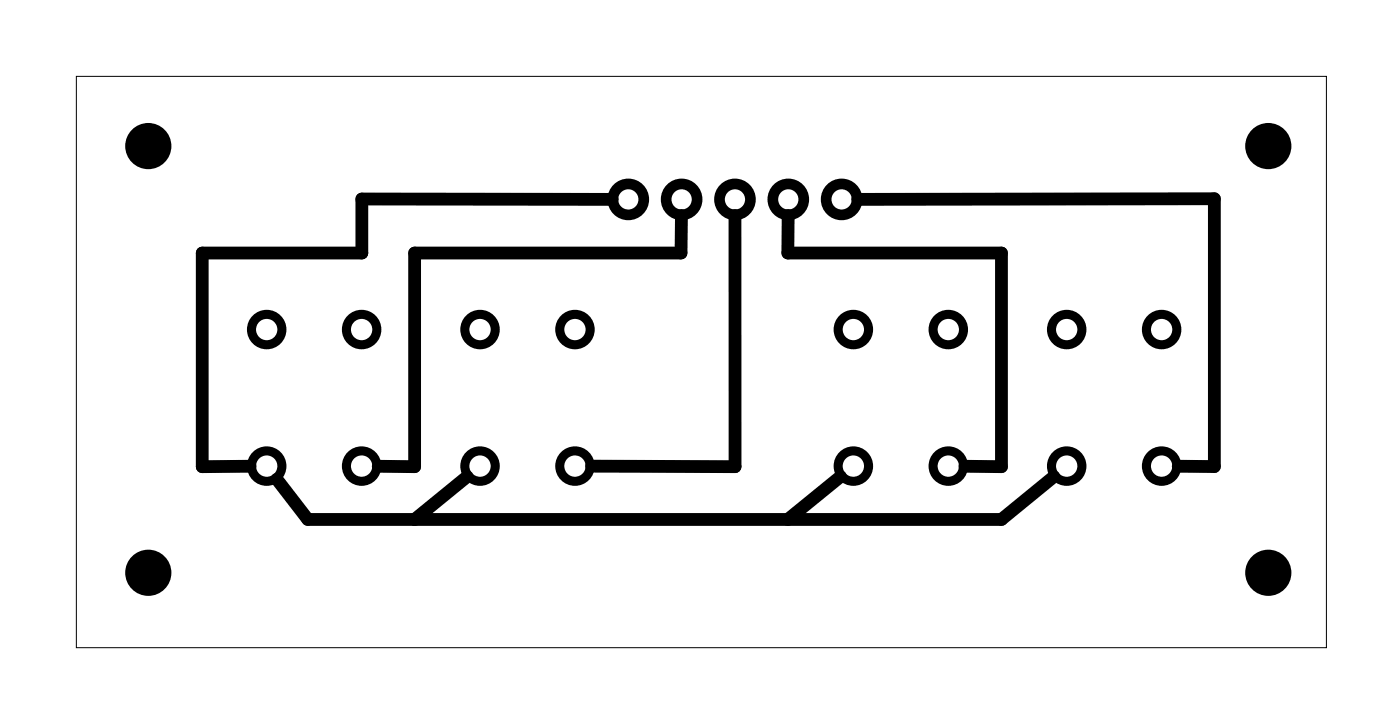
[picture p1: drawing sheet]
<svg xmlns="http://www.w3.org/2000/svg" width="67mm" height="35mm" viewBox="0 0 67 35" stroke-linecap="round" stroke-linejoin="round" font-family="sans-serif">
<path d="M3.6 3.6h59.6v27.2h-59.6z" fill="none" stroke="#000" stroke-width=".05"/>
<g fill="none" stroke="#000" stroke-width=".51">
<circle cx="29.9" cy="9.5" r=".74"/>
<circle cx="32.5" cy="9.5" r=".74"/>
<circle cx="35" cy="9.5" r=".74"/>
<circle cx="37.5" cy="9.5" r=".74"/>
<circle cx="40.1" cy="9.5" r=".74"/>
</g>
<g fill="none" stroke="#000" stroke-width=".43">
<circle cx="12.7" cy="15.7" r=".72"/>
<circle cx="17.2" cy="15.7" r=".72"/>
<circle cx="22.9" cy="15.7" r=".72"/>
<circle cx="27.4" cy="15.7" r=".72"/>
<circle cx="40.6" cy="15.7" r=".72"/>
<circle cx="45.2" cy="15.7" r=".72"/>
<circle cx="50.8" cy="15.7" r=".72"/>
<circle cx="55.3" cy="15.7" r=".72"/>
<circle cx="12.7" cy="22.2" r=".72"/>
<circle cx="17.2" cy="22.2" r=".72"/>
<circle cx="22.9" cy="22.2" r=".72"/>
<circle cx="27.4" cy="22.2" r=".72"/>
<circle cx="40.6" cy="22.2" r=".72"/>
<circle cx="45.2" cy="22.2" r=".72"/>
<circle cx="50.8" cy="22.2" r=".72"/>
<circle cx="55.3" cy="22.2" r=".72"/>
</g>
<g fill="#000">
<circle cx="7.1" cy="7" r="1.1"/>
<circle cx="60.4" cy="7" r="1.1"/>
<circle cx="7.1" cy="27.3" r="1.1"/>
<circle cx="60.4" cy="27.3" r="1.1"/>
</g>
<path d="M29.2 9.5h-12v2.5h-7.6v10.2h2.3M32.5 10.3l-.1 1.7h-12.7v10.2h-1.7M35 10.3v11.9h-6.8M37.5 10.3v1.7h10.2v10.2h-1.7M40.8 9.5h17v12.7h-1.7M22.2 22.7l-2.5 2M40 22.7l-2.5 2M50.2 22.7l-2.5 2h-33l-1.5-1.9" fill="none" stroke="#000" stroke-width=".61"/>
</svg>
